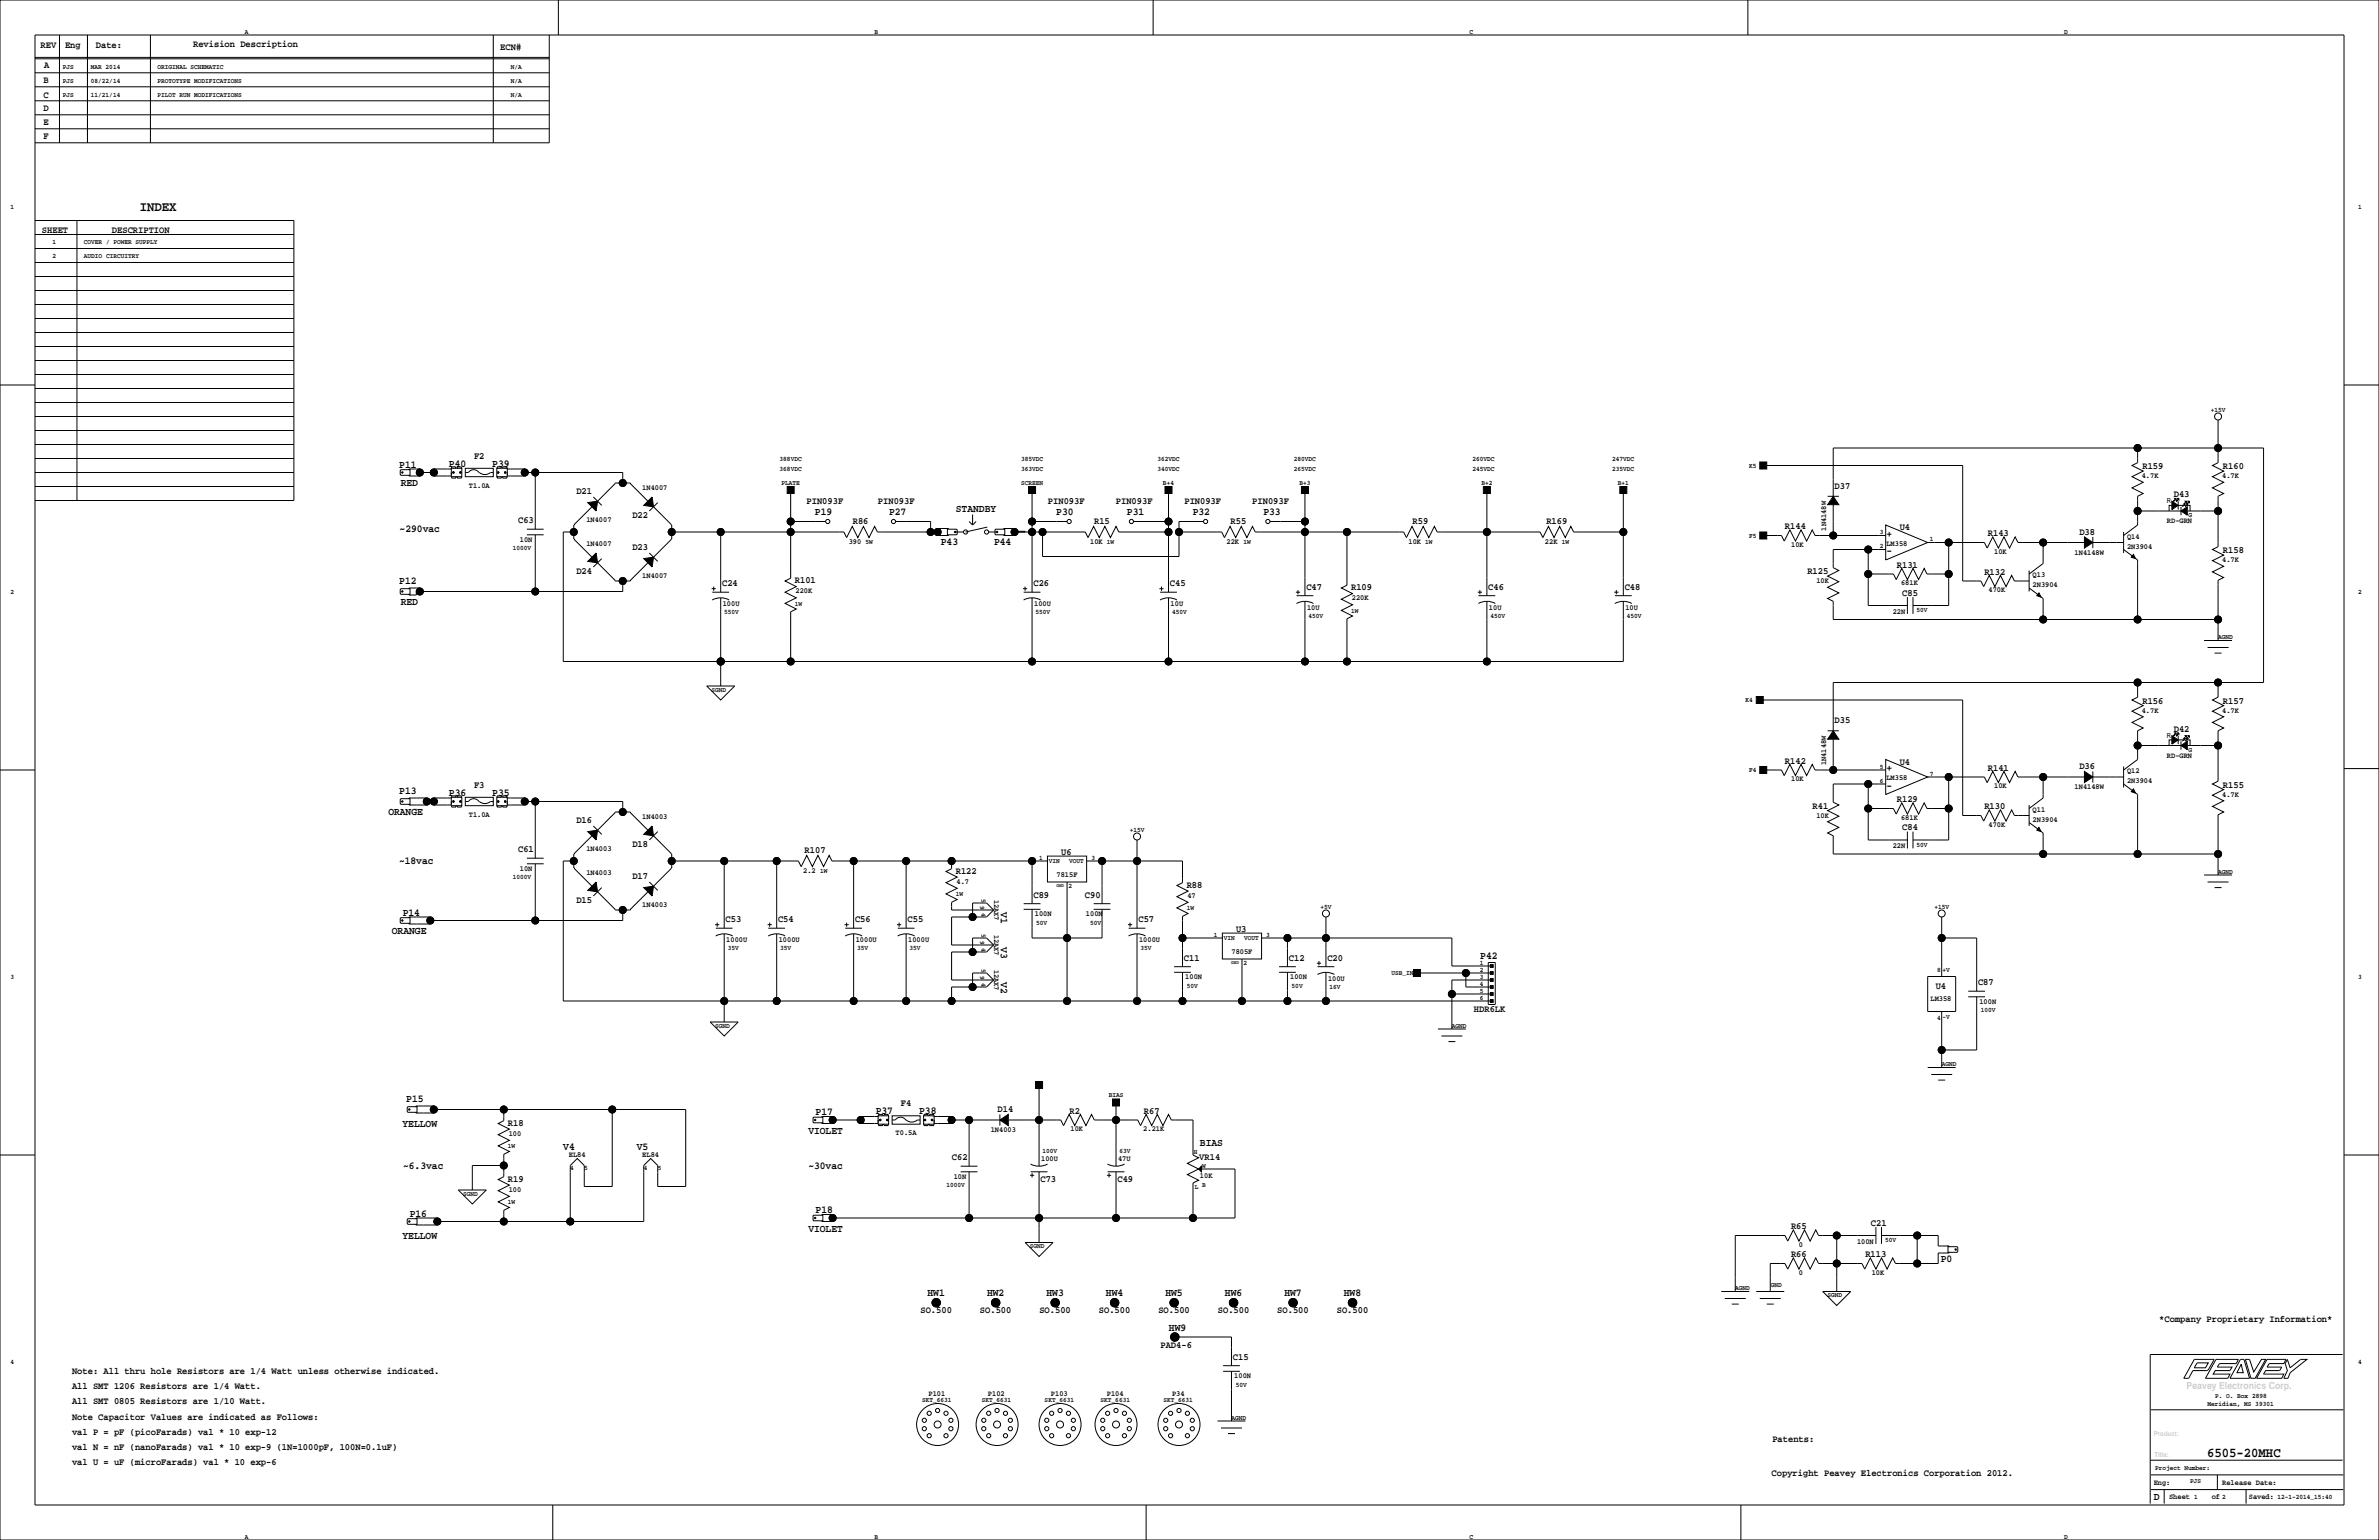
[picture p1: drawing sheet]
<svg xmlns="http://www.w3.org/2000/svg" width="864mm" height="559mm" viewBox="0 0 864 559" stroke-linecap="round" stroke-linejoin="round" font-family="sans-serif">
<defs><g id="words">
<g font-size="4.9">
<text x="50.8" y="76.5">INDEX</text>
<text x="801.2" y="528.6">6505-20MHC</text>
</g>
<g font-size="3.9">
<text x="144.9" y="169.6">P11</text>
<text x="163" y="169.4">P40</text>
<text x="178.7" y="169.4">P39</text>
<text x="145.4" y="176.4">RED</text>
<text x="347" y="185.9">STANDBY</text>
<text x="295.8" y="186.9">P19</text>
<text x="322.7" y="186.9">P27</text>
<text x="383.4" y="186.9">P30</text>
<text x="409.1" y="186.9">P31</text>
<text x="433" y="186.9">P32</text>
<text x="458.6" y="186.9">P33</text>
<text x="145.1" y="192.9">~290vac</text>
<text x="341.5" y="197.6">P43</text>
<text x="360.8" y="197.6">P44</text>
<text x="684.8" y="194.8">+</text>
<text x="684.8" y="201.1">-</text>
<text x="144.9" y="211.8">P12</text>
<text x="145.4" y="219.5">RED</text>
<text x="684.8" y="279.9">+</text>
<text x="684.8" y="286.2">-</text>
<text x="144.9" y="288">P13</text>
<text x="163" y="288.8">P36</text>
<text x="178.7" y="288.8">P35</text>
<text x="141" y="295.7">ORANGE</text>
<text x="144.8" y="313.5">~18vac</text>
<text x="146.2" y="332.2">P14</text>
<text x="363.3" y="331.1" transform="rotate(90 363.3 331.1)">V1</text>
<text x="142.2" y="338.9">ORANGE</text>
<text x="363.3" y="343.8" transform="rotate(90 363.3 343.8)">V3</text>
<text x="537.4" y="347.9">P42</text>
<text x="363.3" y="356.5" transform="rotate(90 363.3 356.5)">V2</text>
<text x="147.5" y="399.8">P15</text>
<text x="296.1" y="404.6">P17</text>
<text x="317.9" y="404.3">P37</text>
<text x="333.7" y="404.3">P38</text>
<text x="146.1" y="408.8">YELLOW</text>
<text x="293.4" y="411.3">VIOLET</text>
<text x="204.5" y="417.3">V4</text>
<text x="231.1" y="417.3">V5</text>
<text x="435.6" y="415.8">BIAS</text>
<text x="146.3" y="424">~6.3vac</text>
<text x="293.4" y="424">~30vac</text>
<text x="148.7" y="441.4">P16</text>
<text x="296.1" y="440.2">P18</text>
<text x="146.1" y="449.4">YELLOW</text>
<text x="293.4" y="446.9">VIOLET</text>
<text x="704.5" y="457.9">P0</text>
<text x="336.7" y="470.4">HW1</text>
<text x="358.3" y="470.4">HW2</text>
<text x="379.9" y="470.4">HW3</text>
<text x="401.5" y="470.4">HW4</text>
<text x="423.1" y="470.4">HW5</text>
<text x="444.7" y="470.4">HW6</text>
<text x="466.2" y="470.4">HW7</text>
<text x="487.8" y="470.4">HW8</text>
<text x="424.3" y="482.8">HW9</text>
<text x="781.8" y="544.3">D</text>
</g>
<g font-size="3.5">
<text x="14.7" y="17.6">REV</text>
<text x="23.6" y="17.6">Eng</text>
<text x="34.8" y="17.6">Date:</text>
<text x="70.1" y="17.1">Revision Description</text>
<text x="181.6" y="18.1">ECN#</text>
<text x="16" y="24.7">A</text>
<text x="15.7" y="30.3">B</text>
<text x="15.7" y="35.6">C</text>
<text x="15.7" y="40.4">D</text>
<text x="15.7" y="45.3">E</text>
<text x="15.7" y="50.3">F</text>
<text x="15.2" y="84.4">SHEET</text>
<text x="40.6" y="84.4">DESCRIPTION</text>
<text x="172.1" y="166.4">F2</text>
<text x="777.7" y="170.2">R159</text>
<text x="807" y="170.2">R160</text>
<text x="209.2" y="179.4">D21</text>
<text x="666" y="177.3">D37</text>
<text x="292.8" y="182.9">PIN093F</text>
<text x="318.7" y="182.9">PIN093F</text>
<text x="380.4" y="182.9">PIN093F</text>
<text x="405.1" y="182.9">PIN093F</text>
<text x="430" y="182.9">PIN093F</text>
<text x="454.6" y="182.9">PIN093F</text>
<text x="789.1" y="180.4">D43</text>
<text x="188.1" y="189.8">C63</text>
<text x="229.6" y="188">D22</text>
<text x="309.6" y="190.3">R86</text>
<text x="397.2" y="190.3">R15</text>
<text x="446.7" y="190.3">R55</text>
<text x="512.8" y="190.3">R59</text>
<text x="561.3" y="190.3">R169</text>
<text x="648" y="192.1">R144</text>
<text x="689.6" y="192.3">U4</text>
<text x="721.6" y="194.6">R143</text>
<text x="754.8" y="194.1">D38</text>
<text x="229.6" y="199.7">D23</text>
<text x="807" y="200.7">R158</text>
<text x="209.2" y="208.3">D24</text>
<text x="656.1" y="208.3">R125</text>
<text x="688.6" y="206">R131</text>
<text x="720.3" y="208.6">R132</text>
<text x="262.1" y="212.6">C24</text>
<text x="288.5" y="211.6">R101</text>
<text x="375.2" y="212.6">C26</text>
<text x="424.7" y="212.6">C45</text>
<text x="474.2" y="213.9">C47</text>
<text x="490.5" y="214.2">R109</text>
<text x="540.3" y="213.9">C46</text>
<text x="589.8" y="213.9">C48</text>
<text x="690.6" y="216.2">C85</text>
<text x="777.7" y="255.3">R156</text>
<text x="807" y="255.3">R157</text>
<text x="666" y="262.4">D35</text>
<text x="789.1" y="265.5">D42</text>
<text x="648" y="277.2">R142</text>
<text x="689.6" y="277.4">U4</text>
<text x="721.6" y="279.7">R141</text>
<text x="754.8" y="279.2">D36</text>
<text x="172.1" y="285.8">F3</text>
<text x="807" y="285.8">R155</text>
<text x="658" y="293.4">R41</text>
<text x="688.6" y="291.1">R129</text>
<text x="720.3" y="293.7">R130</text>
<text x="209.2" y="298.7">D16</text>
<text x="690.6" y="301.3">C84</text>
<text x="188.1" y="309.2">C61</text>
<text x="229.6" y="307.4">D18</text>
<text x="292.1" y="309.7">R107</text>
<text x="385.2" y="310.2">U6</text>
<text x="347" y="317">R122</text>
<text x="229.6" y="319.1">D17</text>
<text x="430.8" y="322.1">R88</text>
<text x="209.2" y="327.7">D15</text>
<text x="375.2" y="325.7">C89</text>
<text x="393.8" y="325.7">C90</text>
<text x="263.4" y="334.6">C53</text>
<text x="282.4" y="334.6">C54</text>
<text x="310.4" y="334.6">C56</text>
<text x="329.4" y="334.6">C55</text>
<text x="413.3" y="334.6">C57</text>
<text x="448.7" y="338.1">U3</text>
<text x="429.8" y="348.5">C11</text>
<text x="467.9" y="348.5">C12</text>
<text x="481.8" y="348.5">C20</text>
<text x="702.7" y="358.7">U4</text>
<text x="718.1" y="357.4">C87</text>
<text x="535.1" y="367.1">HDR6LK</text>
<text x="327" y="401.4">F4</text>
<text x="362.1" y="403.6">D14</text>
<text x="388.2" y="404.2">R2</text>
<text x="415.2" y="404.2">R67</text>
<text x="184.4" y="408.5">R18</text>
<text x="345.6" y="420.9">C62</text>
<text x="435.4" y="420.9">VR14</text>
<text x="184.4" y="428.8">R19</text>
<text x="377.7" y="429">C73</text>
<text x="405.6" y="429">C49</text>
<text x="650.2" y="446.1">R65</text>
<text x="679.1" y="444.8">C21</text>
<text x="650.2" y="456.2">R66</text>
<text x="677.2" y="456.2">R113</text>
<text x="334.1" y="476.5">SO.500</text>
<text x="355.7" y="476.5">SO.500</text>
<text x="377.3" y="476.5">SO.500</text>
<text x="398.9" y="476.5">SO.500</text>
<text x="420.5" y="476.5">SO.500</text>
<text x="442.1" y="476.5">SO.500</text>
<text x="463.7" y="476.5">SO.500</text>
<text x="485.3" y="476.5">SO.500</text>
<text x="783.8" y="479.6">*Company Proprietary Information*</text>
<text x="421.3" y="489">PAD4-6</text>
<text x="447.5" y="493.3">C15</text>
<text x="26.2" y="498.4">Note: All thru hole Resistors are 1/4 Watt unless otherwise indicated.</text>
<text x="26.2" y="504">All SMT 1206 Resistors are 1/4 Watt.</text>
<text x="26.2" y="509.6">All SMT 0805 Resistors are 1/10 Watt.</text>
<text x="26.2" y="515.2">Note Capacitor Values are indicated as Follows:</text>
<text x="26.2" y="520.7">val P = pF (picoFarads) val * 10 exp-12</text>
<text x="26.2" y="526.1">val N = nF (nanoFarads) val * 10 exp-9 (1N=1000pF, 100N=0.1uF)</text>
<text x="643.4" y="523.3">Patents:</text>
<text x="26.2" y="531.7">val U = uF (microFarads) val * 10 exp-6</text>
<text x="643.1" y="535.5">Copyright Peavey Electronics Corporation 2012.</text>
</g>
<text font-size="3.5" fill="#ccc" x="793.7" y="503.9">Peavey Electronics Corp.</text>
<g font-size="2.8">
<text x="777.5" y="173.6">4.7K</text>
<text x="806.7" y="173.6">4.7K</text>
<text x="170.2" y="177">T1.0A</text>
<text x="233.2" y="177.7">1N4007</text>
<text x="212.9" y="189.3">1N4007</text>
<text x="786.6" y="189.8">RD-GRN</text>
<text x="188.7" y="196.7">10N</text>
<text x="308.1" y="197.4">390</text>
<text x="395.7" y="197.4">10K</text>
<text x="445.3" y="197.4">22K</text>
<text x="511.3" y="197.4">10K</text>
<text x="560.8" y="197.4">22K</text>
<text x="662.9" y="192.5" transform="rotate(-90 662.9 192.5)">1N4148W</text>
<text x="772.2" y="195.5">Q14</text>
<text x="212.9" y="198.1">1N4007</text>
<text x="650.2" y="198.4">10K</text>
<text x="684.8" y="198.1">LM358</text>
<text x="723.9" y="201">10K</text>
<text x="753.1" y="201.2">1N4148W</text>
<text x="772.2" y="199.1">2N3904</text>
<text x="233.2" y="209.6">1N4007</text>
<text x="737.9" y="209.5">Q13</text>
<text x="806.7" y="204">4.7K</text>
<text x="288.8" y="215.2">220K</text>
<text x="659.4" y="211.7">10K</text>
<text x="690.1" y="212.4">681K</text>
<text x="721.9" y="215">470K</text>
<text x="737.9" y="213">2N3904</text>
<text x="262.4" y="220">100U</text>
<text x="375.4" y="220">100U</text>
<text x="424.9" y="220">10U</text>
<text x="474.5" y="221.3">10U</text>
<text x="490.7" y="217.7">220K</text>
<text x="540.5" y="221.3">10U</text>
<text x="590" y="221.3">10U</text>
<text x="687.1" y="222.7">22N</text>
<text x="777.5" y="258.6">4.7K</text>
<text x="806.7" y="258.6">4.7K</text>
<text x="786.6" y="274.9">RD-GRN</text>
<text x="662.9" y="277.6" transform="rotate(-90 662.9 277.6)">1N4148W</text>
<text x="772.2" y="280.6">Q12</text>
<text x="650.2" y="283.5">10K</text>
<text x="684.8" y="283.1">LM358</text>
<text x="723.9" y="286.1">10K</text>
<text x="753.1" y="286.3">1N4148W</text>
<text x="772.2" y="284.2">2N3904</text>
<text x="806.7" y="289.1">4.7K</text>
<text x="170.2" y="296.3">T1.0A</text>
<text x="233.2" y="297.1">1N4003</text>
<text x="659.4" y="296.7">10K</text>
<text x="690.1" y="297.5">681K</text>
<text x="737.9" y="298.1">2N3904</text>
<text x="737.9" y="294.6">Q11</text>
<text x="721.9" y="300">470K</text>
<text x="212.9" y="308.7">1N4003</text>
<text x="687.1" y="307.8">22N</text>
<text x="188.7" y="316">10N</text>
<text x="212.9" y="317.4">1N4003</text>
<text x="291.6" y="316.8">2.2</text>
<text x="347.2" y="320.6">4.7</text>
<text x="383.5" y="318.2">7815F</text>
<text x="233.2" y="329">1N4003</text>
<text x="360.9" y="326.4" transform="rotate(90 360.9 326.4)">12AX7</text>
<text x="431" y="325.7">47</text>
<text x="375.7" y="332.6">100N</text>
<text x="394.2" y="332.6">100N</text>
<text x="263.7" y="342">1000U</text>
<text x="282.7" y="342">1000U</text>
<text x="310.6" y="342">1000U</text>
<text x="329.7" y="342">1000U</text>
<text x="360.9" y="339.1" transform="rotate(90 360.9 339.1)">12AX7</text>
<text x="413.5" y="342">1000U</text>
<text x="447" y="346.1">7805F</text>
<text x="360.9" y="351.8" transform="rotate(90 360.9 351.8)">12AX7</text>
<text x="430.3" y="355.4">100N</text>
<text x="468.4" y="355.4">100N</text>
<text x="482.1" y="355.9">100U</text>
<text x="700.8" y="363.3">LM358</text>
<text x="718.6" y="364.3">100N</text>
<text x="184.7" y="412.1">100</text>
<text x="325.1" y="411.9">T0.5A</text>
<text x="359.7" y="410.8">1N4003</text>
<text x="388.6" y="410.5">10K</text>
<text x="415" y="410.5">2.21K</text>
<text x="206.5" y="419.8">EL84</text>
<text x="233.2" y="419.8">EL84</text>
<text x="378" y="421.3">100U</text>
<text x="405.9" y="421.3">47U</text>
<text x="346.2" y="427.8">10N</text>
<text x="435.6" y="427.6">10K</text>
<text x="184.7" y="432.4">100</text>
<text x="653" y="452.4">0</text>
<text x="674.1" y="451.3">100N</text>
<text x="653" y="462.6">0</text>
<text x="679.5" y="462.6">10K</text>
<text x="448.1" y="500.2">100N</text>
<text x="337.1" y="506.4">P101</text>
<text x="358.6" y="506.4">P102</text>
<text x="381.5" y="506.4">P103</text>
<text x="401.8" y="506.4">P104</text>
<text x="425.5" y="506.4">P34</text>
<text x="781.8" y="538.9">Eng:</text>
<text x="806.7" y="538.9">Release Date:</text>
<text x="787.4" y="544">Sheet</text>
<text x="802.9" y="544">of</text>
<text x="816.4" y="544">Saved:</text>
</g>
<g font-size="2.5">
<text x="88.9" y="12.2">A</text>
<text x="317.5" y="12.2">B</text>
<text x="533.4" y="12.2">C</text>
<text x="749.3" y="12.2">D</text>
<text x="22.9" y="24.9">PJS</text>
<text x="22.9" y="30">PJS</text>
<text x="33" y="24.9">MAR 2014</text>
<text x="33" y="30">08/22/14</text>
<text x="57.1" y="30">PROTOTYPE MODIFICATIONS</text>
<text x="57.1" y="24.9">ORIGINAL SCHEMATIC</text>
<text x="185.4" y="30">N/A</text>
<text x="185.4" y="24.9">N/A</text>
<text x="22.9" y="35.1">PJS</text>
<text x="33" y="35.1">11/21/14</text>
<text x="57.1" y="35.1">PILOT RUN MODIFICATIONS</text>
<text x="185.4" y="35.1">N/A</text>
<text x="3.8" y="75.7">1</text>
<text x="856" y="75.7">1</text>
<text x="19" y="88.4">1</text>
<text x="30.5" y="88.4">COVER / POWER SUPPLY</text>
<text x="19" y="93.5">2</text>
<text x="30.5" y="93.5">AUDIO CIRCUITRY</text>
<text x="802.5" y="149.4">+15V</text>
<text x="283" y="167.1">388VDC</text>
<text x="370.6" y="167.1">385VDC</text>
<text x="420.2" y="167.1">362VDC</text>
<text x="469.7" y="167.1">280VDC</text>
<text x="534.5" y="167.1">260VDC</text>
<text x="585.3" y="167.1">247VDC</text>
<text x="283" y="170.9">368VDC</text>
<text x="370.6" y="170.9">363VDC</text>
<text x="420.2" y="170.9">340VDC</text>
<text x="469.7" y="170.9">265VDC</text>
<text x="534.5" y="170.9">245VDC</text>
<text x="585.3" y="170.9">235VDC</text>
<text x="634.9" y="169.7">K5</text>
<text x="283.7" y="176">PLATE</text>
<text x="370.6" y="176">SCREEN</text>
<text x="422.2" y="176">B+4</text>
<text x="471.7" y="176">B+3</text>
<text x="537.7" y="176">B+2</text>
<text x="587.3" y="176">B+1</text>
<text x="786.6" y="182.7">R</text>
<text x="794.4" y="187.7">G</text>
<text x="314.2" y="197.4">5W</text>
<text x="401.8" y="197.4">1W</text>
<text x="451.4" y="197.4">1W</text>
<text x="517.4" y="197.4">1W</text>
<text x="566.9" y="197.4">1W</text>
<text x="634.9" y="195.1">F5</text>
<text x="682.4" y="193.8">3</text>
<text x="700.5" y="196.3">1</text>
<text x="186.1" y="199.7">1000V</text>
<text x="682.4" y="198.9">2</text>
<text x="3.8" y="215.4">2</text>
<text x="856" y="215.4">2</text>
<text x="288.5" y="219.7">1W</text>
<text x="262.9" y="222.8">550V</text>
<text x="375.9" y="222.8">550V</text>
<text x="425.4" y="222.8">450V</text>
<text x="475" y="224.1">450V</text>
<text x="490.5" y="222.3">1W</text>
<text x="541" y="224.1">450V</text>
<text x="590.6" y="224.1">450V</text>
<text x="695.7" y="222.1">50V</text>
<text x="805.2" y="231.9">AGND</text>
<text x="258.3" y="251">SGND</text>
<text x="633.7" y="254.8">K4</text>
<text x="786.6" y="267.7">R</text>
<text x="794.4" y="272.8">G</text>
<text x="634.9" y="280.2">F4</text>
<text x="682.4" y="278.9">5</text>
<text x="700.5" y="281.4">7</text>
<text x="682.4" y="284">6</text>
<text x="410.1" y="301.8">+15V</text>
<text x="377.2" y="311.9">1</text>
<text x="396.2" y="311.9">3</text>
<text x="695.7" y="307.2">50V</text>
<text x="297.7" y="316.8">1W</text>
<text x="380.7" y="313.2">VIN</text>
<text x="388.1" y="313.2">VOUT</text>
<text x="805.2" y="317">AGND</text>
<text x="186.1" y="319.1">1000V</text>
<text x="387.9" y="322.2">2</text>
<text x="347" y="325.1">1W</text>
<text x="355.8" y="328.9" transform="rotate(90 355.8 328.9)">9</text>
<text x="356.2" y="326.3" transform="rotate(90 356.2 326.3)">5</text>
<text x="479.3" y="329.7">+5V</text>
<text x="702.2" y="329.7">+15V</text>
<text x="356.2" y="331.4" transform="rotate(90 356.2 331.4)">4</text>
<text x="376.2" y="335.6">50V</text>
<text x="395.8" y="335.6">50V</text>
<text x="430.8" y="330.2">1W</text>
<text x="355.8" y="341.6" transform="rotate(90 355.8 341.6)">9</text>
<text x="356.2" y="339" transform="rotate(90 356.2 339)">5</text>
<text x="440.7" y="339.9">1</text>
<text x="444.2" y="341.1">VIN</text>
<text x="451.6" y="341.1">VOUT</text>
<text x="459.7" y="339.9">3</text>
<text x="264.2" y="344.8">35V</text>
<text x="283.2" y="344.8">35V</text>
<text x="311.2" y="344.8">35V</text>
<text x="330.2" y="344.8">35V</text>
<text x="356.2" y="344.1" transform="rotate(90 356.2 344.1)">4</text>
<text x="414" y="344.8">35V</text>
<text x="356.2" y="351.7" transform="rotate(90 356.2 351.7)">5</text>
<text x="451.4" y="350.1">2</text>
<text x="505.1" y="353.8">USB_IN</text>
<text x="537.2" y="350">1</text>
<text x="537.2" y="352.6">2</text>
<text x="703.3" y="352.8">8</text>
<text x="705.1" y="352.8">+V</text>
<text x="3.8" y="355.1">3</text>
<text x="355.8" y="354.3" transform="rotate(90 355.8 354.3)">9</text>
<text x="356.2" y="356.8" transform="rotate(90 356.2 356.8)">4</text>
<text x="430.8" y="358.5">50V</text>
<text x="468.9" y="358.5">50V</text>
<text x="482.6" y="358.7">16V</text>
<text x="537.2" y="355.1">3</text>
<text x="537.2" y="357.6">4</text>
<text x="856" y="355.1">3</text>
<text x="537.2" y="360.2">5</text>
<text x="537.2" y="362.7">6</text>
<text x="703.3" y="370.1">4</text>
<text x="705.1" y="369.8">-V</text>
<text x="719.1" y="367.4">100V</text>
<text x="259.6" y="372.9">SGND</text>
<text x="527" y="372.9">AGND</text>
<text x="704.9" y="386.8">AGND</text>
<text x="402.5" y="398.2">BIAS</text>
<text x="184.4" y="416.6">1W</text>
<text x="378.5" y="418.3">100V</text>
<text x="406.4" y="418.3">63V</text>
<text x="433.3" y="418.6">H</text>
<text x="207" y="424.5">4</text>
<text x="212.1" y="424.5">5</text>
<text x="233.7" y="424.5">4</text>
<text x="238.8" y="424.5">5</text>
<text x="436.4" y="423.7">W</text>
<text x="343.6" y="430.9">1000V</text>
<text x="433.8" y="431.3">L</text>
<text x="436.4" y="430.5">B</text>
<text x="168.1" y="433.8">SGND</text>
<text x="184.4" y="436.9">1W</text>
<text x="373.9" y="452.9">SGND</text>
<text x="684.3" y="450.7">50V</text>
<text x="642.9" y="467.1">GND</text>
<text x="629.9" y="468.1">AGND</text>
<text x="663.4" y="470.7">SGND</text>
<text x="3.8" y="494.8">4</text>
<text x="856" y="494.8">4</text>
<text x="448.6" y="503.3">50V</text>
<text x="334.8" y="508.8">SKT_6631</text>
<text x="356.4" y="508.8">SKT_6631</text>
<text x="379.2" y="508.8">SKT_6631</text>
<text x="399.5" y="508.8">SKT_6631</text>
<text x="422.4" y="508.8">SKT_6631</text>
<text x="804.2" y="507.2">P. O. Box 2898</text>
<text x="447" y="515.1">AGND</text>
<text x="801.4" y="510">Meridian, MS 39301</text>
<text x="782.3" y="533.4">Project Number:</text>
<text x="795" y="538">PJS</text>
<text x="796.5" y="543.8">1</text>
<text x="806.7" y="543.8">2</text>
<text x="826.8" y="543.8">12-1-2014_15:40</text>
<text x="88.9" y="558.3">A</text>
<text x="317.5" y="558.3">B</text>
<text x="533.4" y="558.3">C</text>
<text x="749.3" y="558.3">D</text>
</g>
<g font-size="2.5" fill="#ccc">
<text x="781.8" y="521.2">Product:</text>
<text x="782.1" y="528.6">Title:</text>
</g>
<g font-size="1.8">
<text x="383.5" y="321.7">GND</text>
<text x="447" y="349.6">GND</text>
</g>
</g></defs>
<g fill="none" stroke="#000" stroke-width=".36">
<path d="M0 0h863.6v558.8h-863.6zM12.7 12.7h838.2v533.4h-838.2zM21.6 12.7v39.1M31.7 12.7v39.1M54.6 12.7v39.1M179.1 12.7v39.1M199.4 12.7v39.1h-186.7M202.7 0v12.7M418.6 0v12.7M634.5 0v12.7M12.7 36.6h186.7M12.7 31.5h186.7"/>
<path d="M12.7 20.8h186.7M12.7 26.4h186.7M12.7 21.3h186.7M12.7 46.7h186.7M12.7 41.7h186.7M12.7 80h94v101.6h-94M12.7 95.2h94M12.7 90.2h94M12.7 85.1h94M27.9 80v101.6M12.7 115.6h94M12.7 110.5h94"/>
<path d="M12.7 100.3h94M12.7 105.4h94M0 139.7h12.7M12.7 135.9h94M12.7 130.8h94M12.7 125.7h94M12.7 120.6h94M850.9 139.7h12.7M12.7 156.2h94M12.7 151.1h94M12.7 146.1h94M12.7 141h94"/>
<path d="M805.2 152.4v15.5l-2.1 1 4.1 2-4.1 2.1 4.1 2-4.1 2 4.1 2.1-2 1v18.3l-2.1 1 4.1 2-4.1 2.1 4.1 2-4.1 2 4.1 2.1-2 1v21.8M12.7 176.5h94M12.7 171.4h94M12.7 166.4h94M12.7 161.3h94M145.3 170.7l.2-.3h3.1l.2-.2v2.5l-.2-.2h-3.1l-.2-.3zM148.8 170.2h3.6v2.5h-3.6M152.4 171.4h5.1M163.8 169.9l.3-.5h1.3l.2 .5M163.8 173l.3 .5h1.3l.2-.5 .5 .5h1.3l.2-.5M163.8 170.2h-6.3v2.5h6.3M163.8 171.4v1.1"/>
<path d="M163.8 173h1.8M165.6 169.9h-1.8v3.1M165.6 169.9h.3M165.9 169.9l.2-.5h1.3l.2 .5M165.9 169.9h1.7v3.1h-1.7M168.9 169.9h10.2v3.1h-10.2zM168.9 171.4h1M170 171.5a2.29 2.29 0 0 1 3.9 0M174 171.4l1.7 .8 1.2-.1 1.2-.7h1M180.3 169.9l.3-.5h1.3l.2 .5M180.3 173l.3 .5h1.3l.2-.5 .5 .5h1.3l.2-.5M182.1 169.9h-1.8v3.1h1.8"/>
<path d="M182.1 169.9h.3M182.4 169.9h1.7v3.1M182.4 169.9l.2-.5h1.3l.2 .5M182.4 173h1.7M184.1 171.4v1.1M184.1 170.2h6.4v2.5h-6.4M190.5 171.4h35.6v3.9M194.3 171.4v20.6M223.3 175.3h5.6l14.9 15.2v5.1l-14.9 15.2h-5.6l-15-15.2v-5.1zM287 177.8v32l-2 1 4.1 2.1-4.1 2 4.1 2-4.1 2 4.1 2.1-2.1 1v18M374.6 177.8v37.1M424.2 177.8v37.1"/>
<path d="M473.7 177.8v38.4M539.8 177.8v38.4M589.3 177.8v38.4M640.1 168.9h72.4v41.9h6.6l1 2.1 2-4.1 2.1 4.1 2-4.1 2 4.1 2-4.1 1.1 2h5.3M776 162.6v5.3l-2.1 1 4.1 2-4.1 2.1 4.1 2-4.1 2 4.1 2.1-2 1v10.4l-5.1 3.8M191.3 194.1h6.1M191.3 192h6.1M194.3 194.1v20.5M208.3 193h-3.8v47h384.8v-21.8M215.4 180.3l3 3.1M238.8 182.4l-3.1 3M243.8 193h62.5l1 2.1 2.1-4.1 2 4.1 2-4.1 2.1 4.1 2-4.1 1 2h21.9"/>
<path d="M261.6 193v21.9M287 189.2h12.7M325.1 189.2h12.7v3.8M343.9 191.8l.3 .2h3l.3 .3v1.5l-.3 .3h-3l-.3 .2zM343.9 191.8h-3.5v2.5h3.5M346.7 193h3.1M351.8 189.2l1.3 1.3M353.1 186.7v3.8M354.3 189.2l-1.2 1.3M358.4 191.3l-7.9 1.7M358.9 193h3M361.4 192h3.1l.2-.2v2.5l-.2-.2h-3.1l-.2-.3v-1.5z"/>
<path d="M364.7 191.8h3.6v2.5h-3.6M368.3 193h25.7l1 2.1 2-4.1 2 4.1 2.1-4.1 2 4.1 2-4.1 1 2h18.1M368.3 192.8h3.8v.2M374.6 189.2h12.7M411.5 189.2h12.7M428 193h15.5l1 2.1 2-4.1 2.1 4.1 2-4.1 2 4.1 2.1-4.1 1 2h53.8l1 2.1 2.1-4.1 2 4.1 2-4.1 2.1 4.1 2-4.1 1 2h37.4l1 2.1 2-4.1 2 4.1 2.1-4.1 2 4.1 2-4.1 1 2h18.1M436.9 189.2h-8.9v12.7h-49.5v-8.9M461 189.2h12.7M488.9 193v19.3l-2 1.1 4.1 2-4.1 2 4.1 2.1-4.1 2 4.1 2-2.1 1v15.5M640.1 194.3h6.6l1 2 2-4 2.1 4 2-4 2 4 2.1-4 1 2h25.6M663.4 180.1h4.1M665.5 180.1v-17.5h156.2v85h-156.2v17.6"/>
<path d="M665.5 183.1v11.2M678.2 199.4v20.3h14.2M684.5 199.4h-19v6.6l2 1-4.1 2 4.1 2.1-4.1 2 4.1 2-4.1 2.1 2.1 1v6.6h139.7M684.5 190.5l15.3 6.3-15.3 6.4zM699.8 196.8h20.5l1.1 2.1 2-4.1 2 4.1 2.1-4.1 2 4.1 2-4.1 1 2h24.2M707.4 196.8v22.9h-13M741.7 196.8v7.7l-5.1 3.8M759.7 196.8h11.2M759.7 194.8v4.1M770.9 199.4l5.1 3.8v21.6M770.9 193v7.7M776 185.4h15.7"/>
<path d="M788.4 183.4h-1v2M789.7 181.1l-.8 1M790.7 183.4h4.3v2M790.7 181.1l-.8 1M790.7 181.9v3M791.7 183.9v3M793.7 181.9l-1 1h.5l-1 1M794 185.4h11.2M794.8 181.9l-1.1 1h.6l-1.1 1M145.3 213.9l.2-.3h3.1l.2-.2v2.5l-.2-.3h-3.1l-.2-.2zM148.8 213.4h3.6v1.2M218.4 202.7l-3 3"/>
<path d="M226.1 210.8v3.8h-75v1.3h-2.3M235.7 200.7l3.1 3M258.3 213.6h1.5M258.5 217.7a6.4 6.4 0 0 1 6.2 0M258.6 214.9h6.1M259.1 212.9v1.5M261.6 216.9v32M371.3 213.6h1.6M371.6 217.7a6.4 6.4 0 0 1 6.1 0M371.6 214.9h6.1M372.1 212.9v1.5M374.6 216.9v23.1"/>
<path d="M420.9 213.6h1.5M421.1 217.7a6.4 6.4 0 0 1 6.2 0M421.1 214.9h6.1M421.6 212.9v1.5M424.2 216.9v23.1M470.4 214.9h1.5M470.6 219a6.4 6.4 0 0 1 6.2 0M470.7 216.2h6.1M471.2 214.1v1.5M473.7 218.2v21.8M536.4 214.9h1.6M536.7 219a6.4 6.4 0 0 1 6.1 0"/>
<path d="M536.7 216.2h6.1M537.2 214.1v1.5M539.8 218.2v21.8M586 214.9h1.5M586.2 219a6.4 6.4 0 0 1 6.2 0M586.2 216.2h6.1M586.7 214.1v1.5M678.2 208.3h9.1l1 2 2.1-4.1 2 4.1 2-4.1 2.1 4.1 2-4.1 1 2.1h7.9M692.4 216.7v6.1M694.4 216.7v6.1M736.6 213.4l5.1 3.8v7.6M736.6 207v7.6"/>
<path d="M800.1 232.4h10.2M801.4 234.9h7.6M803.9 237h2.5M256.5 248.9h10.2l-5.1 5.1zM261.6 240h.1M638.8 254h73.7v41.9h6.6l1 2 2-4 2.1 4 2-4 2 4 2-4 1.1 2h5.3M776 247.6v5.4l-2.1 1 4.1 2-4.1 2.1 4.1 2-4.1 2 4.1 2.1-2 1v10.4l-5.1 3.8M805.2 247.6v5.4l-2.1 1 4.1 2-4.1 2.1 4.1 2-4.1 2 4.1 2.1-2 1v18.3l-2.1 1 4.1 2-4.1 2 4.1 2.1-4.1 2 4.1 2-2 1.1v21.8M0 279.4h12.7M640.1 279.4h6.6l1 2 2-4 2.1 4 2-4 2 4 2.1-4 1 2h25.6M663.4 265.2h4.1M665.5 268.2v11.2"/>
<path d="M684.5 275.6l15.3 6.3-15.3 6.4zM759.7 279.9v4.1M770.9 278.1v7.7M776 270.5h15.7M788.4 268.5h-1v2M789.7 266.2l-.8 1M790.7 268.5h4.3v2M790.7 266.2l-.8 1M790.7 267v3M791.7 269v3M793.7 267l-1 1h.5l-1 1M794 270.5h11.2"/>
<path d="M794.8 267l-1.1 1h.6l-1.1 1M850.9 278.9h12.7M145.3 290.1l.2-.3h3.1l.2-.2v2.5l-.2-.3h-3.1l-.2-.2zM148.8 289.6h6.1v2.5h-6.1M154.9 290.8h2.6M163.8 289.3l.3-.5h1.3l.2 .5M163.8 292.4l.3 .5h1.3l.2-.5 .5 .5h1.3l.2-.5M163.8 289.6h-6.3v2.5h6.3M163.8 292.4h1.8M163.8 290.8v1M165.6 289.3h-1.8v3.1M165.6 289.3h.3"/>
<path d="M165.9 289.3l.2-.5h1.3l.2 .5M165.9 289.3h1.7v3.1h-1.7M168.9 289.3h10.2v3.1h-10.2zM168.9 290.8h1M170 290.9a2.29 2.29 0 0 1 3.9 0M174 290.8l1.1 .6 1.2 .2 1.8-.8M178.1 290.8h1M180.3 289.3l.3-.5h1.3l.2 .5M180.3 292.4l.3 .5h1.3l.2-.5 .5 .5h1.3l.2-.5M182.1 289.3h-1.8v3.1h1.8M182.1 289.3h.3M182.4 289.3h1.7v3.1"/>
<path d="M182.4 289.3l.2-.5h1.3l.2 .5M182.4 292.4h1.7M184.1 289.6h6.4v2.5h-6.4M184.1 290.8v1M190.5 290.8h35.6v3.8M194.3 290.8v20.6M215.4 299.7l3 3.1M223.3 294.6h5.6l14.9 15.3v5.1l-14.9 15.2h-5.6l-15-15.2v-5.1zM678.2 293.4h9.1l1 2 2.1-4.1 2 4.1 2-4.1 2.1 4.1 2-4.1 1 2.1h7.9M678.2 284.5v20.3h14.2M684.5 284.5h-19v6.6l2 1-4.1 2 4.1 2.1-4.1 2 4.1 2-4.1 2.1 2.1 1v6.6h139.7M699.8 281.9h20.5l1.1 2.1 2-4.1 2 4.1 2.1-4.1 2 4.1 2-4.1 1 2h24.2"/>
<path d="M707.4 281.9v22.9h-13M736.6 298.4l5.1 3.9v7.6M736.6 292.1v7.6M741.7 281.9v7.7l-5.1 3.8M759.7 281.9h11.2M770.9 284.5l5.1 3.8v21.6M191.3 313.4h6.1M191.3 311.4h6.1M194.3 313.4v20.6M208.3 312.4h-3.8v50.8h336.5M238.8 301.8l-3.1 3M243.8 312.4h46l1 2.1 2.1-4.1 2 4.1 2-4.1 2.1 4.1 2-4.1 1 2h78.2"/>
<path d="M262.9 312.4v24.4M281.9 312.4v24.4M309.9 312.4v24.4M328.9 312.4v24.4M345.4 312.4v2.8l-2 1 4.1 2.1-4.1 2 4.1 2-4.1 2.1 4.1 2-2.1 1v2.8h15.3M374.6 312.4v15.5M380.2 310.6h14.3v9.4h-14.3zM394.5 312.4h34.8v7.9l-2.1 1 4.1 2-4.1 2.1 4.1 2-4.1 2 4.1 2.1-2 1v18.3M400 312.4v15.5M412.7 304.8v32M692.4 301.8v6M694.4 301.8v6"/>
<path d="M800.1 317.5h10.2M145.5 333h3.1l.2-.3v2.6l-.2-.3h-3.1l-.2-.2v-1.6zM148.8 332.7h7.4v2.6h-7.4M218.4 322.1l-3 3M226.1 330.2v3.8h-69.9M235.7 320l3.1 3.1M259.6 335.5h1.5M259.8 339.6a6.4 6.4 0 0 1 6.2 0M259.8 336.8h6.1M260.3 334.8v1.5M262.9 338.8v32M278.6 335.5h1.6"/>
<path d="M278.9 339.6a6.4 6.4 0 0 1 6.1 0M278.9 336.8h6.1M279.4 334.8v1.5M281.9 338.8v24.4M306.6 335.5h1.5M306.8 339.6a6.4 6.4 0 0 1 6.2 0M306.8 336.8h6.1M307.3 334.8v1.5M309.9 338.8v24.4M325.6 335.5h1.6M325.9 339.6a6.4 6.4 0 0 1 6.1 0M325.9 336.8h6.1"/>
<path d="M326.4 334.8v1.5M328.9 338.8v24.4M353.1 332.7v-5h5l2.6 2.5-2.6 2.5h-12.7v10.2h15.3M371.6 329.9h6.1M371.6 327.9h6.1M374.6 329.9v10.5h25.4v-10.5M387.3 320v43.2M397 329.9h6.1M397 327.9h6.1M409.4 335.5h1.6M409.7 339.6a6.4 6.4 0 0 1 6.1 0M409.7 336.8h6.1"/>
<path d="M410.2 334.8v1.5M412.7 338.8v24.4M443.7 338.6h14.3v9.4h-14.3zM481.3 332.7v18.1M704.8 332.7v21.6M801.4 320h7.6M803.9 322.1h2.5M353.1 345.4v-5h5l2.6 2.5-2.6 2.5h-12.7v10.2h15.3M353.1 358.1v-5h5l2.6 2.5-2.6 2.5h-12.7v5.1M426.2 350.8h6.1M426.2 352.8h6.1M429.3 352.8v10.4"/>
<path d="M429.3 340.4h14.4M450.8 348v15.2M458 340.4h69v10.1h14M464.3 350.8h6.1M464.3 352.8h6.1M467.4 340.4v10.4M467.4 352.8v10.4M478 349.5h1.6M478.3 353.6a6.4 6.4 0 0 1 6.1 0M478.3 350.8h6.1M478.8 348.7v1.6M481.3 352.8v10.4"/>
<path d="M514.3 353.1h26.7M532.1 353.1v5h8.9M540.3 349.2h2.5v15.3h-2.5zM541 355.6h-14v17.8M699.8 354.3h10.1v12.7h-10.1zM704.8 340.4h12.7v19.3M714.5 359.7h6.1M257.8 370.8h10.2l-5.1 5.1zM522 373.4h10.1M523.2 375.9h7.7M525.8 378h2.5M527 360.7h14"/>
<path d="M704.8 367v20.3M714.5 361.7h6.1M717.5 361.7v19.3h-12.7M377.2 393.7v29.5M699.8 387.3h10.1M701 389.9h7.7M703.6 391.9h2.5M0 419.1h12.7M147.8 401.8l.3-.2h3l.3-.3v2.6l-.3-.3h-3l-.3-.2zM151.4 401.3h6.1v2.6h-6.1M157.5 402.6h91.4v27.9h-10.1v-7.6l-2.6-2.5-2.5 2.5v20.3h-75M182.9 402.6v4.1l-2.1 1 4.1 2-4.1 2 4.1 2.1-4.1 2 4.1 2-2 1v8.2l-2.1 1 4.1 2-4.1 2.1 4.1 2-4.1 2 4.1 2-2 1.1v4"/>
<path d="M222.2 402.6v27.9h-10.1v-7.6l-2.6-2.5-2.5 2.5v20.3M295.4 405.4h3l.3-.3v2.6l-.3-.3h-3l-.3-.2v-1.6zM298.7 405.1h3.6v2.6h-3.6M302.3 406.4h10.1M318.8 404.9l.2-.5h1.3l.2 .5M318.8 407.9l.2 .5h1.3l.2-.5 .6 .5h1.2l.3-.5M318.8 405.1h-6.4v2.6h6.4M318.8 406.4v1M318.8 407.9h1.7M320.5 404.9h-1.7v3M320.5 404.9h.3M320.8 404.9l.3-.5h1.2l.3 .5"/>
<path d="M320.8 404.9h1.8v3h-1.8M323.8 404.9h10.2v3h-10.2zM323.8 406.4h1.1M325 406.5a2.29 2.29 0 0 1 3.8 0M328.9 406.4l1.7 .7 1.3-.1 1.1-.6h1M335.3 404.9l.2-.5h1.3l.3 .5M335.3 407.9l.2 .5h1.3l.3-.5 .5 .5h1.2l.3-.5M337.1 404.9h-1.8v3h1.8M337.1 404.9h.2M337.3 404.9h1.8v3M337.3 404.9l.3-.5h1.2l.3 .5M337.3 407.9h1.8"/>
<path d="M339.1 405.1h6.3v2.6h-6.3M339.1 406.4v1M345.4 406.4h17.6M351.8 406.4v16.8M363 404.4v4M366 406.4h19.1l1 2 2-4 2 4 2.1-4 2 4 2-4 1.1 2h15.7l1 2 2.1-4 2 4 2-4 2 4 2.1-4 1 2h7.9v12.7l2 1-4.1 2 4.1 2.1-4.1 2 4.1 2-2 1.1v12.7M405.1 400v23.2M850.9 419.1h12.7M166.4 431.8h10.1l-5.1 5.1zM182.9 422.9h-11.5v8.9M348.7 425.2h6.1M348.7 423.2h6.1"/>
<path d="M351.8 425.2v16.8M373.9 426.5h1.5M374.1 422.4a6.6 6.6 0 0 0 6.2 0M374.1 425.2h6.1M374.6 425.7v1.5M377.2 425.2v25.6M401.8 426.5h1.6M402 422.4a6.6 6.6 0 0 0 6.2 0M402.1 425.2h6.1M402.6 425.7v1.5M405.1 425.2v16.8M435.1 424.2h13.2v17.8h-146"/>
<path d="M147.8 442.5l.3-.3h3l.3-.2v2.5l-.3-.3h-3l-.3-.2zM151.4 442h7.3v2.5h-7.3M295.4 440.9h3l.3-.2v2.5l-.3-.2h-3l-.3-.3v-1.5zM298.7 440.7h3.6v2.5h-3.6M372.1 450.8h10.2l-5.1 5.1zM666.7 448.3v20.3M681 448.3h-20.9l-1-2-2 4-2-4-2.1 4-2-4-2 4-1-2h-18.1v20.3M681 445.3v6.1M683 448.3h20.6v3.8h3.5M683 445.3v6.1M696 448.3v10.2M707.1 452.1l.3 .3h3l.3 .2v1.6l-.3 .2h-3l-.3 .3z"/>
<path d="M707.1 454.7h-3.5v3.8h-15.5l-1-2.1-2.1 4.1-2-4.1-2 4.1-2.1-4.1-2 4.1-1-2h-15.8l-1-2.1-2 4.1-2-4.1-2.1 4.1-2-4.1-2 4.1-1-2h-5.4v10.1M624.8 468.6h10.2M626.1 471.2h7.6M628.6 473.2h2.6M637.5 468.6h10.2M638.8 471.2h7.6M641.3 473.2h2.6M642.6 466.1h.1M661.7 468.6h10.1l-5.1 5.1zM428 485.1h19v10.5M444 497.6h6.1M444 495.6h6.1"/>
<path d="M447 497.6v18M796.5 493.3h7.2v.2l-2.1 3.6-.5 .2h-5.1l-1.5 2.8h-1.8zM797.6 494.5h4l-1 1.8h-4.1zM804.4 493.3h8.1l-.7 1.5h-6.1l-.8 1.3h5.4l-.8 1.2h-5.3l-.8 1.3h6.1l-.8 1.5h-8.1zM813.3 493.3h1.3l2 6.8h-7.1zM813.6 495l.7 3.1h-2.3zM815.1 493.3h1.5l1.5 4.5 2.8-4.5h1.6l-3.9 6.8h-1.5zM823 493.3h6.8l-.7 1.5h-5.4l-.7 1.3h5.3l-.8 1.2h-5l-.8 1.3h7.4l-.8 1.5h-9.2zM830.3 493.3l1 3 3.9-3h2.2l-6.1 4.8-.7 2h-1.5l1.2-2.8-.7-2.5zM850.4 491.5h-69.9v54.1M442 515.6h10.1M443.2 518.2h7.6"/>
<path d="M780.8 511.6h69.8M445.8 520.2h2.5M780.5 529.8h69.9M780.8 535.2h69.8M804.9 535.2v5.1M200.7 546.1v12.7M416.1 546.1v12.7M632 546.1v12.7M780.8 540.5h69.8M785.6 540.5v5.1M815.3 540.5v5.1"/>
<circle cx="805.2" cy="151.1" r="1.27"/>
<circle cx="146.1" cy="171.4" r=".25"/>
<circle cx="152.4" cy="171.4" r="1.27"/>
<circle cx="157.5" cy="171.4" r="1.27"/>
<circle cx="164.6" cy="171.4" r=".25"/>
<circle cx="167.1" cy="171.4" r=".25"/>
<circle cx="180.8" cy="171.4" r=".25"/>
<circle cx="183.4" cy="171.4" r=".25"/>
<circle cx="190.5" cy="171.4" r="1.27"/>
<circle cx="194.3" cy="171.4" r="1.27"/>
<circle cx="226.1" cy="175.3" r="1.27"/>
<circle cx="776" cy="162.6" r="1.27"/>
<circle cx="805.2" cy="162.6" r="1.27"/>
<circle cx="208.3" cy="193" r="1.27"/>
<circle cx="243.8" cy="193" r="1.27"/>
<circle cx="261.6" cy="193" r="1.27"/>
<circle cx="287" cy="193" r="1.27"/>
<circle cx="287" cy="189.2" r="1.27"/>
<circle cx="300.5" cy="189.2" r=".76"/>
<circle cx="324.4" cy="189.2" r=".76"/>
<circle cx="337.8" cy="193" r="1.27"/>
<circle cx="340.4" cy="193" r="1.27"/>
<circle cx="346.7" cy="193" r=".25"/>
<circle cx="350.5" cy="193" r=".76"/>
<circle cx="358.1" cy="193" r=".76"/>
<circle cx="362" cy="193" r=".25"/>
<circle cx="368.3" cy="193" r="1.27"/>
<circle cx="374.6" cy="193" r="1.27"/>
<circle cx="374.6" cy="189.2" r="1.27"/>
<circle cx="378.5" cy="193" r="1.27"/>
<circle cx="388.1" cy="189.2" r=".76"/>
<circle cx="410.7" cy="189.2" r=".76"/>
<circle cx="424.2" cy="193" r="1.27"/>
<circle cx="424.2" cy="189.2" r="1.27"/>
<circle cx="428" cy="193" r="1.27"/>
<circle cx="437.6" cy="189.2" r=".76"/>
<circle cx="460.2" cy="189.2" r=".76"/>
<circle cx="473.7" cy="193" r="1.27"/>
<circle cx="473.7" cy="189.2" r="1.27"/>
<circle cx="488.9" cy="193" r="1.27"/>
<circle cx="539.7" cy="193" r="1.27"/>
<circle cx="589.3" cy="193" r="1.27"/>
<circle cx="665.5" cy="194.3" r="1.27"/>
<circle cx="678.2" cy="199.4" r="1.27"/>
<circle cx="707.4" cy="196.8" r="1.27"/>
<circle cx="741.7" cy="196.8" r="1.27"/>
<circle cx="776" cy="185.4" r="1.27"/>
<circle cx="805.2" cy="185.4" r="1.27"/>
<circle cx="146.1" cy="214.6" r=".25"/>
<circle cx="152.4" cy="214.6" r="1.27"/>
<circle cx="194.3" cy="214.6" r="1.27"/>
<circle cx="226.1" cy="210.8" r="1.27"/>
<circle cx="678.2" cy="208.3" r="1.27"/>
<circle cx="707.4" cy="208.3" r="1.27"/>
<circle cx="741.7" cy="224.8" r="1.27"/>
<circle cx="776" cy="224.8" r="1.27"/>
<circle cx="805.2" cy="224.8" r="1.27"/>
<circle cx="261.6" cy="240" r="1.27"/>
<circle cx="287" cy="240" r="1.27"/>
<circle cx="374.6" cy="240" r="1.27"/>
<circle cx="424.2" cy="240" r="1.27"/>
<circle cx="473.7" cy="240" r="1.27"/>
<circle cx="488.9" cy="240" r="1.27"/>
<circle cx="539.7" cy="240" r="1.27"/>
<circle cx="776" cy="247.6" r="1.27"/>
<circle cx="805.2" cy="247.6" r="1.27"/>
<circle cx="665.5" cy="279.4" r="1.27"/>
<circle cx="776" cy="270.5" r="1.27"/>
<circle cx="805.2" cy="270.5" r="1.27"/>
<circle cx="146.1" cy="290.8" r=".25"/>
<circle cx="154.9" cy="290.8" r="1.27"/>
<circle cx="157.5" cy="290.8" r="1.27"/>
<circle cx="164.6" cy="290.8" r=".25"/>
<circle cx="167.1" cy="290.8" r=".25"/>
<circle cx="180.8" cy="290.8" r=".25"/>
<circle cx="183.4" cy="290.8" r=".25"/>
<circle cx="190.5" cy="290.8" r="1.27"/>
<circle cx="194.3" cy="290.8" r="1.27"/>
<circle cx="226.1" cy="294.6" r="1.27"/>
<circle cx="678.2" cy="284.5" r="1.27"/>
<circle cx="678.2" cy="293.4" r="1.27"/>
<circle cx="707.4" cy="281.9" r="1.27"/>
<circle cx="707.4" cy="293.4" r="1.27"/>
<circle cx="741.7" cy="281.9" r="1.27"/>
<circle cx="208.3" cy="312.4" r="1.27"/>
<circle cx="243.8" cy="312.4" r="1.27"/>
<circle cx="262.9" cy="312.4" r="1.27"/>
<circle cx="281.9" cy="312.4" r="1.27"/>
<circle cx="309.9" cy="312.4" r="1.27"/>
<circle cx="328.9" cy="312.4" r="1.27"/>
<circle cx="345.4" cy="312.4" r="1.27"/>
<circle cx="374.6" cy="312.4" r="1.27"/>
<circle cx="400" cy="312.4" r="1.27"/>
<circle cx="412.7" cy="303.5" r="1.27"/>
<circle cx="412.7" cy="312.4" r="1.27"/>
<circle cx="741.7" cy="309.9" r="1.27"/>
<circle cx="776" cy="309.9" r="1.27"/>
<circle cx="805.2" cy="309.9" r="1.27"/>
<circle cx="146.1" cy="334" r=".25"/>
<circle cx="156.2" cy="334" r="1.27"/>
<circle cx="194.3" cy="334" r="1.27"/>
<circle cx="226.1" cy="330.2" r="1.27"/>
<circle cx="353.1" cy="332.7" r="1.27"/>
<circle cx="481.3" cy="331.5" r="1.27"/>
<circle cx="704.8" cy="331.5" r="1.27"/>
<circle cx="353.1" cy="358.1" r="1.27"/>
<circle cx="353.1" cy="345.4" r="1.27"/>
<circle cx="387.3" cy="340.4" r="1.27"/>
<circle cx="429.3" cy="340.4" r="1.27"/>
<circle cx="467.4" cy="340.4" r="1.27"/>
<circle cx="481.3" cy="340.4" r="1.27"/>
<circle cx="532.1" cy="353.1" r="1.27"/>
<circle cx="704.8" cy="340.4" r="1.27"/>
<circle cx="262.9" cy="363.2" r="1.27"/>
<circle cx="281.9" cy="363.2" r="1.27"/>
<circle cx="309.9" cy="363.2" r="1.27"/>
<circle cx="328.9" cy="363.2" r="1.27"/>
<circle cx="345.4" cy="363.2" r="1.27"/>
<circle cx="387.3" cy="363.2" r="1.27"/>
<circle cx="412.7" cy="363.2" r="1.27"/>
<circle cx="429.3" cy="363.2" r="1.27"/>
<circle cx="450.8" cy="363.2" r="1.27"/>
<circle cx="467.4" cy="363.2" r="1.27"/>
<circle cx="481.3" cy="363.2" r="1.27"/>
<circle cx="527" cy="360.7" r="1.27"/>
<circle cx="704.8" cy="381" r="1.27"/>
<circle cx="148.6" cy="402.6" r=".25"/>
<circle cx="157.5" cy="402.6" r="1.27"/>
<circle cx="182.9" cy="402.6" r="1.27"/>
<circle cx="222.2" cy="402.6" r="1.27"/>
<circle cx="295.9" cy="406.4" r=".25"/>
<circle cx="302.3" cy="406.4" r="1.27"/>
<circle cx="312.4" cy="406.4" r="1.27"/>
<circle cx="319.5" cy="406.4" r=".25"/>
<circle cx="322.1" cy="406.4" r=".25"/>
<circle cx="335.8" cy="406.4" r=".25"/>
<circle cx="338.3" cy="406.4" r=".25"/>
<circle cx="345.4" cy="406.4" r="1.27"/>
<circle cx="351.8" cy="406.4" r="1.27"/>
<circle cx="377.2" cy="406.4" r="1.27"/>
<circle cx="405.1" cy="406.4" r="1.27"/>
<circle cx="182.9" cy="422.9" r="1.27"/>
<circle cx="148.6" cy="443.2" r=".25"/>
<circle cx="158.7" cy="443.2" r="1.27"/>
<circle cx="182.9" cy="443.2" r="1.27"/>
<circle cx="207" cy="443.2" r="1.27"/>
<circle cx="295.9" cy="442" r=".25"/>
<circle cx="302.3" cy="442" r="1.27"/>
<circle cx="351.8" cy="442" r="1.27"/>
<circle cx="377.2" cy="442" r="1.27"/>
<circle cx="405.1" cy="442" r="1.27"/>
<circle cx="433.1" cy="442" r="1.27"/>
<circle cx="666.7" cy="458.5" r="1.27"/>
<circle cx="666.7" cy="448.3" r="1.27"/>
<circle cx="696" cy="458.5" r="1.27"/>
<circle cx="696" cy="448.3" r="1.27"/>
<circle cx="709.9" cy="453.4" r=".25"/>
<circle cx="339.9" cy="472.7" r="1.52"/>
<circle cx="339.9" cy="472.7" r=".76"/>
<circle cx="361.4" cy="472.7" r="1.52"/>
<circle cx="361.4" cy="472.7" r=".76"/>
<circle cx="383" cy="472.7" r="1.52"/>
<circle cx="383" cy="472.7" r=".76"/>
<circle cx="404.6" cy="472.7" r="1.52"/>
<circle cx="404.6" cy="472.7" r=".76"/>
<circle cx="426.2" cy="472.7" r="1.52"/>
<circle cx="426.2" cy="472.7" r=".76"/>
<circle cx="447.8" cy="472.7" r="1.52"/>
<circle cx="447.8" cy="472.7" r=".76"/>
<circle cx="469.4" cy="472.7" r="1.52"/>
<circle cx="469.4" cy="472.7" r=".76"/>
<circle cx="491" cy="472.7" r="1.52"/>
<circle cx="491" cy="472.7" r=".76"/>
<circle cx="426.5" cy="485.1" r="1.52"/>
<circle cx="426.5" cy="485.1" r=".76"/>
<circle cx="335.5" cy="518.4" r=".76"/>
<circle cx="335.5" cy="515.4" r=".76"/>
<circle cx="337.3" cy="512.8" r=".76"/>
<circle cx="340.4" cy="516.9" r="7.6"/>
<circle cx="340.4" cy="516.9" r="1.27"/>
<circle cx="340.4" cy="511.8" r=".76"/>
<circle cx="343.4" cy="512.8" r=".76"/>
<circle cx="345.2" cy="515.4" r=".76"/>
<circle cx="345.2" cy="518.4" r=".76"/>
<circle cx="357.1" cy="515.4" r=".76"/>
<circle cx="357.1" cy="518.4" r=".76"/>
<circle cx="358.9" cy="512.8" r=".76"/>
<circle cx="361.9" cy="516.9" r="7.6"/>
<circle cx="361.9" cy="516.9" r="1.27"/>
<circle cx="362" cy="511.8" r=".76"/>
<circle cx="365" cy="512.8" r=".76"/>
<circle cx="366.8" cy="515.4" r=".76"/>
<circle cx="366.8" cy="518.4" r=".76"/>
<circle cx="380" cy="518.4" r=".76"/>
<circle cx="380" cy="515.4" r=".76"/>
<circle cx="381.8" cy="512.8" r=".76"/>
<circle cx="384.8" cy="516.9" r="7.6"/>
<circle cx="384.8" cy="516.9" r="1.27"/>
<circle cx="384.8" cy="511.8" r=".76"/>
<circle cx="387.9" cy="512.8" r=".76"/>
<circle cx="389.6" cy="515.4" r=".76"/>
<circle cx="389.6" cy="518.4" r=".76"/>
<circle cx="400.3" cy="515.4" r=".76"/>
<circle cx="400.3" cy="518.4" r=".76"/>
<circle cx="402.1" cy="512.8" r=".76"/>
<circle cx="405.1" cy="516.9" r="7.6"/>
<circle cx="405.1" cy="516.9" r="1.27"/>
<circle cx="405.1" cy="511.8" r=".76"/>
<circle cx="408.2" cy="512.8" r=".76"/>
<circle cx="410" cy="518.4" r=".76"/>
<circle cx="410" cy="515.4" r=".76"/>
<circle cx="423.2" cy="518.4" r=".76"/>
<circle cx="423.2" cy="515.4" r=".76"/>
<circle cx="424.9" cy="512.8" r=".76"/>
<circle cx="428" cy="516.9" r="7.6"/>
<circle cx="428" cy="516.9" r="1.27"/>
<circle cx="428" cy="511.8" r=".76"/>
<circle cx="431" cy="512.8" r=".76"/>
<circle cx="432.8" cy="515.4" r=".76"/>
<circle cx="432.8" cy="518.4" r=".76"/>
<circle cx="337.3" cy="521" r=".76"/>
<circle cx="343.4" cy="521" r=".76"/>
<circle cx="358.9" cy="521" r=".76"/>
<circle cx="365" cy="521" r=".76"/>
<circle cx="381.8" cy="521" r=".76"/>
<circle cx="387.9" cy="521" r=".76"/>
<circle cx="402.1" cy="521" r=".76"/>
<circle cx="408.2" cy="521" r=".76"/>
<circle cx="424.9" cy="521" r=".76"/>
<circle cx="431" cy="521" r=".76"/>
</g>
<g fill="#000" stroke="#000" stroke-width=".36">
<path d="M285.8 176.5h2.5v2.6h-2.5z" fill-rule="evenodd"/>
<path d="M373.4 176.5h2.5v2.6h-2.5z" fill-rule="evenodd"/>
<path d="M422.9 176.5h2.5v2.6h-2.5z" fill-rule="evenodd"/>
<path d="M472.4 176.5h2.6v2.6h-2.6z" fill-rule="evenodd"/>
<path d="M538.5 176.5h2.5v2.6h-2.5z" fill-rule="evenodd"/>
<path d="M588 176.5h2.5v2.6h-2.5z" fill-rule="evenodd"/>
<path d="M638.8 167.6h2.5v2.6h-2.5z" fill-rule="evenodd"/>
<path d="M213.4 182.4l3.5-.5-.5 3.5z" fill-rule="evenodd"/>
<path d="M236.7 180.3l.5 3.6-3.5-.5z" fill-rule="evenodd"/>
<path d="M638.8 193h2.5v2.6h-2.5z" fill-rule="evenodd"/>
<path d="M665.5 180.1l2 3h-4.1z" fill-rule="evenodd"/>
<path d="M756.7 194.8l3 2-3 2.1z" fill-rule="evenodd"/>
<path d="M788.4 181.9l2.3 1.5-2.3 1.5z" fill-rule="evenodd"/>
<path d="M789.4 180.8h.5v.6z" fill-rule="evenodd"/>
<path d="M790.4 180.8h.6v.6z" fill-rule="evenodd"/>
<path d="M793.2 181.9h.5v.5z" fill-rule="evenodd"/>
<path d="M791.7 185.4l2.3-1.5v3z" fill-rule="evenodd"/>
<path d="M794.3 181.9h.5v.5z" fill-rule="evenodd"/>
<path d="M213.4 203.7l3-3 .5 3.5z" fill-rule="evenodd"/>
<path d="M233.7 202.7l3.5-.5-.5 3.5z" fill-rule="evenodd"/>
<path d="M740.2 215.1l.7 1.6-1.5-.5z" fill-rule="evenodd"/>
<path d="M774.4 201.2l.8 1.5-1.5-.5z" fill-rule="evenodd"/>
<path d="M637.5 252.7h2.6v2.6h-2.6z" fill-rule="evenodd"/>
<path d="M665.5 265.2l2 3h-4.1z" fill-rule="evenodd"/>
<path d="M788.4 267l2.3 1.5-2.3 1.5z" fill-rule="evenodd"/>
<path d="M789.4 265.9h.5v.5z" fill-rule="evenodd"/>
<path d="M790.4 265.9h.6v.5z" fill-rule="evenodd"/>
<path d="M793.2 267h.5v.5z" fill-rule="evenodd"/>
<path d="M791.7 270.5l2.3-1.5v3z" fill-rule="evenodd"/>
<path d="M794.3 267h.5v.5z" fill-rule="evenodd"/>
<path d="M236.7 299.7l.5 3.6-3.5-.5z" fill-rule="evenodd"/>
<path d="M638.8 278.1h2.5v2.6h-2.5z" fill-rule="evenodd"/>
<path d="M756.7 279.9l3 2-3 2.1z" fill-rule="evenodd"/>
<path d="M774.4 286.3l.8 1.5-1.5-.5z" fill-rule="evenodd"/>
<path d="M213.4 301.8l3.5-.6-.5 3.6z" fill-rule="evenodd"/>
<path d="M740.2 300.2l.7 1.6-1.5-.6z" fill-rule="evenodd"/>
<path d="M213.4 323.1l3-3.1 .5 3.6z" fill-rule="evenodd"/>
<path d="M233.7 322.1l3.5-.5-.5 3.5z" fill-rule="evenodd"/>
<path d="M513.1 351.8h2.5v2.5h-2.5z" fill-rule="evenodd"/>
<path d="M541 355.1h1v1h-1z" fill-rule="evenodd"/>
<path d="M541 357.6h1v1h-1z" fill-rule="evenodd"/>
<path d="M541 350h1v1h-1z" fill-rule="evenodd"/>
<path d="M541 352.6h1v1h-1z" fill-rule="evenodd"/>
<path d="M541 362.7h1v1h-1z" fill-rule="evenodd"/>
<path d="M541 360.2h1v1h-1z" fill-rule="evenodd"/>
<path d="M375.9 392.4h2.6v2.6h-2.6z" fill-rule="evenodd"/>
<path d="M363 406.4l3-2v4z" fill-rule="evenodd"/>
<path d="M403.9 398.8h2.5v2.5h-2.5z" fill-rule="evenodd"/>
<path d="M436.1 423.2v2l-1-1z" fill-rule="evenodd"/>
<circle cx="152.4" cy="171.4" r="1.27"/>
<circle cx="157.5" cy="171.4" r="1.27"/>
<circle cx="164.6" cy="171.4" r=".25"/>
<circle cx="167.1" cy="171.4" r=".25"/>
<circle cx="180.8" cy="171.4" r=".25"/>
<circle cx="183.4" cy="171.4" r=".25"/>
<circle cx="190.5" cy="171.4" r="1.27"/>
<circle cx="194.3" cy="171.4" r="1.27"/>
<circle cx="226.1" cy="175.3" r="1.27"/>
<circle cx="776" cy="162.6" r="1.27"/>
<circle cx="805.2" cy="162.6" r="1.27"/>
<circle cx="208.3" cy="193" r="1.27"/>
<circle cx="243.8" cy="193" r="1.27"/>
<circle cx="261.6" cy="193" r="1.27"/>
<circle cx="287" cy="193" r="1.27"/>
<circle cx="287" cy="189.2" r="1.27"/>
<circle cx="337.8" cy="193" r="1.27"/>
<circle cx="340.4" cy="193" r="1.27"/>
<circle cx="368.3" cy="193" r="1.27"/>
<circle cx="374.6" cy="193" r="1.27"/>
<circle cx="374.6" cy="189.2" r="1.27"/>
<circle cx="378.5" cy="193" r="1.27"/>
<circle cx="424.2" cy="193" r="1.27"/>
<circle cx="424.2" cy="189.2" r="1.27"/>
<circle cx="428" cy="193" r="1.27"/>
<circle cx="473.7" cy="193" r="1.27"/>
<circle cx="473.7" cy="189.2" r="1.27"/>
<circle cx="488.9" cy="193" r="1.27"/>
<circle cx="539.7" cy="193" r="1.27"/>
<circle cx="589.3" cy="193" r="1.27"/>
<circle cx="665.5" cy="194.3" r="1.27"/>
<circle cx="678.2" cy="199.4" r="1.27"/>
<circle cx="707.4" cy="196.8" r="1.27"/>
<circle cx="741.7" cy="196.8" r="1.27"/>
<circle cx="776" cy="185.4" r="1.27"/>
<circle cx="805.2" cy="185.4" r="1.27"/>
<circle cx="152.4" cy="214.6" r="1.27"/>
<circle cx="194.3" cy="214.6" r="1.27"/>
<circle cx="226.1" cy="210.8" r="1.27"/>
<circle cx="678.2" cy="208.3" r="1.27"/>
<circle cx="707.4" cy="208.3" r="1.27"/>
<circle cx="741.7" cy="224.8" r="1.27"/>
<circle cx="776" cy="224.8" r="1.27"/>
<circle cx="805.2" cy="224.8" r="1.27"/>
<circle cx="261.6" cy="240" r="1.27"/>
<circle cx="287" cy="240" r="1.27"/>
<circle cx="374.6" cy="240" r="1.27"/>
<circle cx="424.2" cy="240" r="1.27"/>
<circle cx="473.7" cy="240" r="1.27"/>
<circle cx="488.9" cy="240" r="1.27"/>
<circle cx="539.7" cy="240" r="1.27"/>
<circle cx="776" cy="247.6" r="1.27"/>
<circle cx="805.2" cy="247.6" r="1.27"/>
<circle cx="665.5" cy="279.4" r="1.27"/>
<circle cx="776" cy="270.5" r="1.27"/>
<circle cx="805.2" cy="270.5" r="1.27"/>
<circle cx="154.9" cy="290.8" r="1.27"/>
<circle cx="157.5" cy="290.8" r="1.27"/>
<circle cx="164.6" cy="290.8" r=".25"/>
<circle cx="167.1" cy="290.8" r=".25"/>
<circle cx="180.8" cy="290.8" r=".25"/>
<circle cx="183.4" cy="290.8" r=".25"/>
<circle cx="190.5" cy="290.8" r="1.27"/>
<circle cx="194.3" cy="290.8" r="1.27"/>
<circle cx="226.1" cy="294.6" r="1.27"/>
<circle cx="678.2" cy="284.5" r="1.27"/>
<circle cx="678.2" cy="293.4" r="1.27"/>
<circle cx="707.4" cy="281.9" r="1.27"/>
<circle cx="707.4" cy="293.4" r="1.27"/>
<circle cx="741.7" cy="281.9" r="1.27"/>
<circle cx="208.3" cy="312.4" r="1.27"/>
<circle cx="243.8" cy="312.4" r="1.27"/>
<circle cx="262.9" cy="312.4" r="1.27"/>
<circle cx="281.9" cy="312.4" r="1.27"/>
<circle cx="309.9" cy="312.4" r="1.27"/>
<circle cx="328.9" cy="312.4" r="1.27"/>
<circle cx="345.4" cy="312.4" r="1.27"/>
<circle cx="374.6" cy="312.4" r="1.27"/>
<circle cx="400" cy="312.4" r="1.27"/>
<circle cx="412.7" cy="312.4" r="1.27"/>
<circle cx="741.7" cy="309.9" r="1.27"/>
<circle cx="776" cy="309.9" r="1.27"/>
<circle cx="805.2" cy="309.9" r="1.27"/>
<circle cx="156.2" cy="334" r="1.27"/>
<circle cx="194.3" cy="334" r="1.27"/>
<circle cx="226.1" cy="330.2" r="1.27"/>
<circle cx="353.1" cy="332.7" r="1.27"/>
<circle cx="353.1" cy="358.1" r="1.27"/>
<circle cx="353.1" cy="345.4" r="1.27"/>
<circle cx="387.3" cy="340.4" r="1.27"/>
<circle cx="429.3" cy="340.4" r="1.27"/>
<circle cx="467.4" cy="340.4" r="1.27"/>
<circle cx="481.3" cy="340.4" r="1.27"/>
<circle cx="532.1" cy="353.1" r="1.27"/>
<circle cx="704.8" cy="340.4" r="1.27"/>
<circle cx="262.9" cy="363.2" r="1.27"/>
<circle cx="281.9" cy="363.2" r="1.27"/>
<circle cx="309.9" cy="363.2" r="1.27"/>
<circle cx="328.9" cy="363.2" r="1.27"/>
<circle cx="345.4" cy="363.2" r="1.27"/>
<circle cx="387.3" cy="363.2" r="1.27"/>
<circle cx="412.7" cy="363.2" r="1.27"/>
<circle cx="429.3" cy="363.2" r="1.27"/>
<circle cx="450.8" cy="363.2" r="1.27"/>
<circle cx="467.4" cy="363.2" r="1.27"/>
<circle cx="481.3" cy="363.2" r="1.27"/>
<circle cx="527" cy="360.7" r="1.27"/>
<circle cx="704.8" cy="381" r="1.27"/>
<circle cx="157.5" cy="402.6" r="1.27"/>
<circle cx="182.9" cy="402.6" r="1.27"/>
<circle cx="222.2" cy="402.6" r="1.27"/>
<circle cx="302.3" cy="406.4" r="1.27"/>
<circle cx="312.4" cy="406.4" r="1.27"/>
<circle cx="319.5" cy="406.4" r=".25"/>
<circle cx="322.1" cy="406.4" r=".25"/>
<circle cx="335.8" cy="406.4" r=".25"/>
<circle cx="338.3" cy="406.4" r=".25"/>
<circle cx="345.4" cy="406.4" r="1.27"/>
<circle cx="351.8" cy="406.4" r="1.27"/>
<circle cx="377.2" cy="406.4" r="1.27"/>
<circle cx="405.1" cy="406.4" r="1.27"/>
<circle cx="182.9" cy="422.9" r="1.27"/>
<circle cx="158.7" cy="443.2" r="1.27"/>
<circle cx="182.9" cy="443.2" r="1.27"/>
<circle cx="207" cy="443.2" r="1.27"/>
<circle cx="302.3" cy="442" r="1.27"/>
<circle cx="351.8" cy="442" r="1.27"/>
<circle cx="377.2" cy="442" r="1.27"/>
<circle cx="405.1" cy="442" r="1.27"/>
<circle cx="433.1" cy="442" r="1.27"/>
<circle cx="666.7" cy="458.5" r="1.27"/>
<circle cx="666.7" cy="448.3" r="1.27"/>
<circle cx="696" cy="458.5" r="1.27"/>
<circle cx="696" cy="448.3" r="1.27"/>
<circle cx="339.9" cy="472.7" r="1.52"/>
<circle cx="339.9" cy="472.7" r=".76"/>
<circle cx="361.4" cy="472.7" r="1.52"/>
<circle cx="361.4" cy="472.7" r=".76"/>
<circle cx="383" cy="472.7" r="1.52"/>
<circle cx="383" cy="472.7" r=".76"/>
<circle cx="404.6" cy="472.7" r="1.52"/>
<circle cx="404.6" cy="472.7" r=".76"/>
<circle cx="426.2" cy="472.7" r="1.52"/>
<circle cx="426.2" cy="472.7" r=".76"/>
<circle cx="447.8" cy="472.7" r="1.52"/>
<circle cx="447.8" cy="472.7" r=".76"/>
<circle cx="469.4" cy="472.7" r="1.52"/>
<circle cx="469.4" cy="472.7" r=".76"/>
<circle cx="491" cy="472.7" r="1.52"/>
<circle cx="491" cy="472.7" r=".76"/>
<circle cx="426.5" cy="485.1" r="1.52"/>
<circle cx="426.5" cy="485.1" r=".76"/>
</g>
<use href="#words"/>
</svg>
